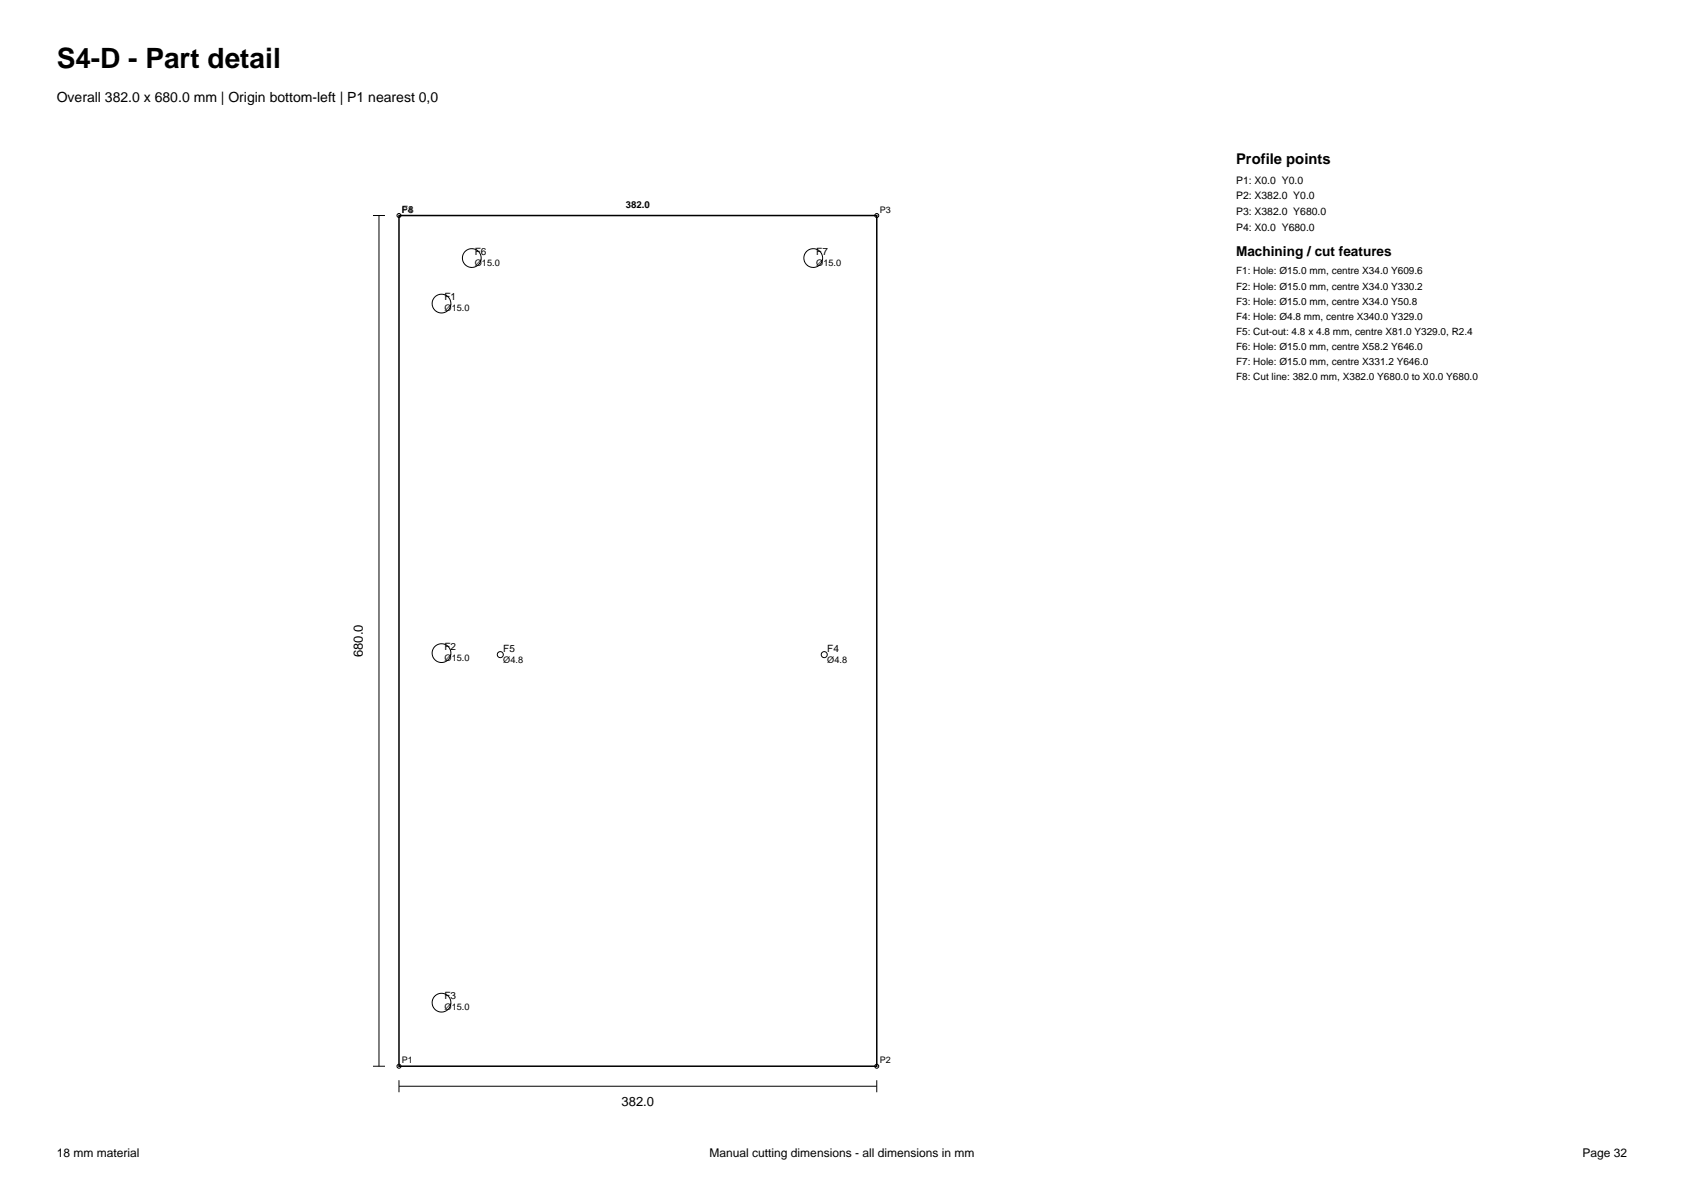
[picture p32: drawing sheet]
<svg xmlns="http://www.w3.org/2000/svg" width="297mm" height="210mm" viewBox="0 0 297 210" stroke-linecap="round" stroke-linejoin="round" font-family="sans-serif">
<defs><g id="words">
<text font-size="4.9" x="10" y="12">S4-D - Part detail</text>
<text font-size="2.6" x="218" y="29">Profile points</text>
<text font-size="2.5" x="10" y="18">Overall 382.0 x 680.0 mm | Origin bottom-left | P1 nearest 0,0</text>
<text font-size="2.4" x="218" y="45.2">Machining / cut features</text>
<g font-size="2.3">
<text x="64" y="115.9" transform="rotate(-90 64 115.9)">680.0</text>
<text x="109.6" y="195.1">382.0</text>
</g>
<g font-size="2.1">
<text x="10" y="204">18 mm material</text>
<text x="125.2" y="204">Manual cutting dimensions - all dimensions in mm</text>
<text x="279.1" y="204">Page 32</text>
</g>
<g font-size="1.8">
<text x="218" y="32.4">P1: X0.0 Y0.0</text>
<text x="218" y="35.1">P2: X382.0 Y0.0</text>
<text x="70.9" y="37.5">F8</text>
<text x="218" y="37.9">P3: X382.0 Y680.0</text>
<text x="218" y="40.7">P4: X0.0 Y680.0</text>
<text x="83.7" y="44.9">F6</text>
<text x="144" y="44.9">F7</text>
<text x="78.4" y="52.9">F1</text>
<text x="218" y="48.4">F1: Hole: Ø15.0 mm, centre X34.0 Y609.6</text>
<text x="218" y="51.1">F2: Hole: Ø15.0 mm, centre X34.0 Y330.2</text>
<text x="218" y="53.7">F3: Hole: Ø15.0 mm, centre X34.0 Y50.8</text>
<text x="218" y="56.3">F4: Hole: Ø4.8 mm, centre X340.0 Y329.0</text>
<text x="218" y="59">F5: Cut-out: 4.8 x 4.8 mm, centre X81.0 Y329.0, R2.4</text>
<text x="218" y="61.6">F6: Hole: Ø15.0 mm, centre X58.2 Y646.0</text>
<text x="218" y="64.3">F7: Hole: Ø15.0 mm, centre X331.2 Y646.0</text>
<text x="218" y="66.9">F8: Cut line: 382.0 mm, X382.0 Y680.0 to X0.0 Y680.0</text>
<text x="78.4" y="114.6">F2</text>
<text x="88.8" y="114.9">F5</text>
<text x="145.9" y="114.9">F4</text>
<text x="78.4" y="176.2">F3</text>
</g>
<text font-size="1.7" x="110.4" y="36.6">382.0</text>
<g font-size="1.6">
<text x="70.9" y="37.5">P4</text>
<text x="155.2" y="37.5">P3</text>
<text x="83.7" y="46.8">Ø15.0</text>
<text x="144" y="46.8">Ø15.0</text>
<text x="78.4" y="54.9">Ø15.0</text>
<text x="78.4" y="116.5">Ø15.0</text>
<text x="88.8" y="116.9">Ø4.8</text>
<text x="145.9" y="116.8">Ø4.8</text>
<text x="78.4" y="178.1">Ø15.0</text>
<text x="70.9" y="187.5">P1</text>
<text x="155.2" y="187.5">P2</text>
</g>
</g></defs>
<path d="M70.4 38h84.2v150h-84.2z" fill="none" stroke="#000" stroke-width=".26"/>
<g fill="none" stroke="#000" stroke-width=".18">
<path d="M65.8 38h2.1M66.8 38v150M70.4 38h84.2M65.8 188h2.1M70.4 191.5h84.2M70.4 190.5v2.1M154.6 190.5v2.1"/>
<circle cx="70.4" cy="38" r=".35"/>
<circle cx="154.6" cy="38" r=".35"/>
<circle cx="77.9" cy="53.5" r="1.65"/>
<circle cx="83.2" cy="45.5" r="1.65"/>
<circle cx="143.4" cy="45.5" r="1.65"/>
<circle cx="77.9" cy="115.2" r="1.65"/>
<circle cx="88.2" cy="115.4" r=".53"/>
<circle cx="145.4" cy="115.4" r=".53"/>
<circle cx="77.9" cy="176.8" r="1.65"/>
<circle cx="70.4" cy="188" r=".35"/>
<circle cx="154.6" cy="188" r=".35"/>
</g>
<use href="#words"/>
</svg>
